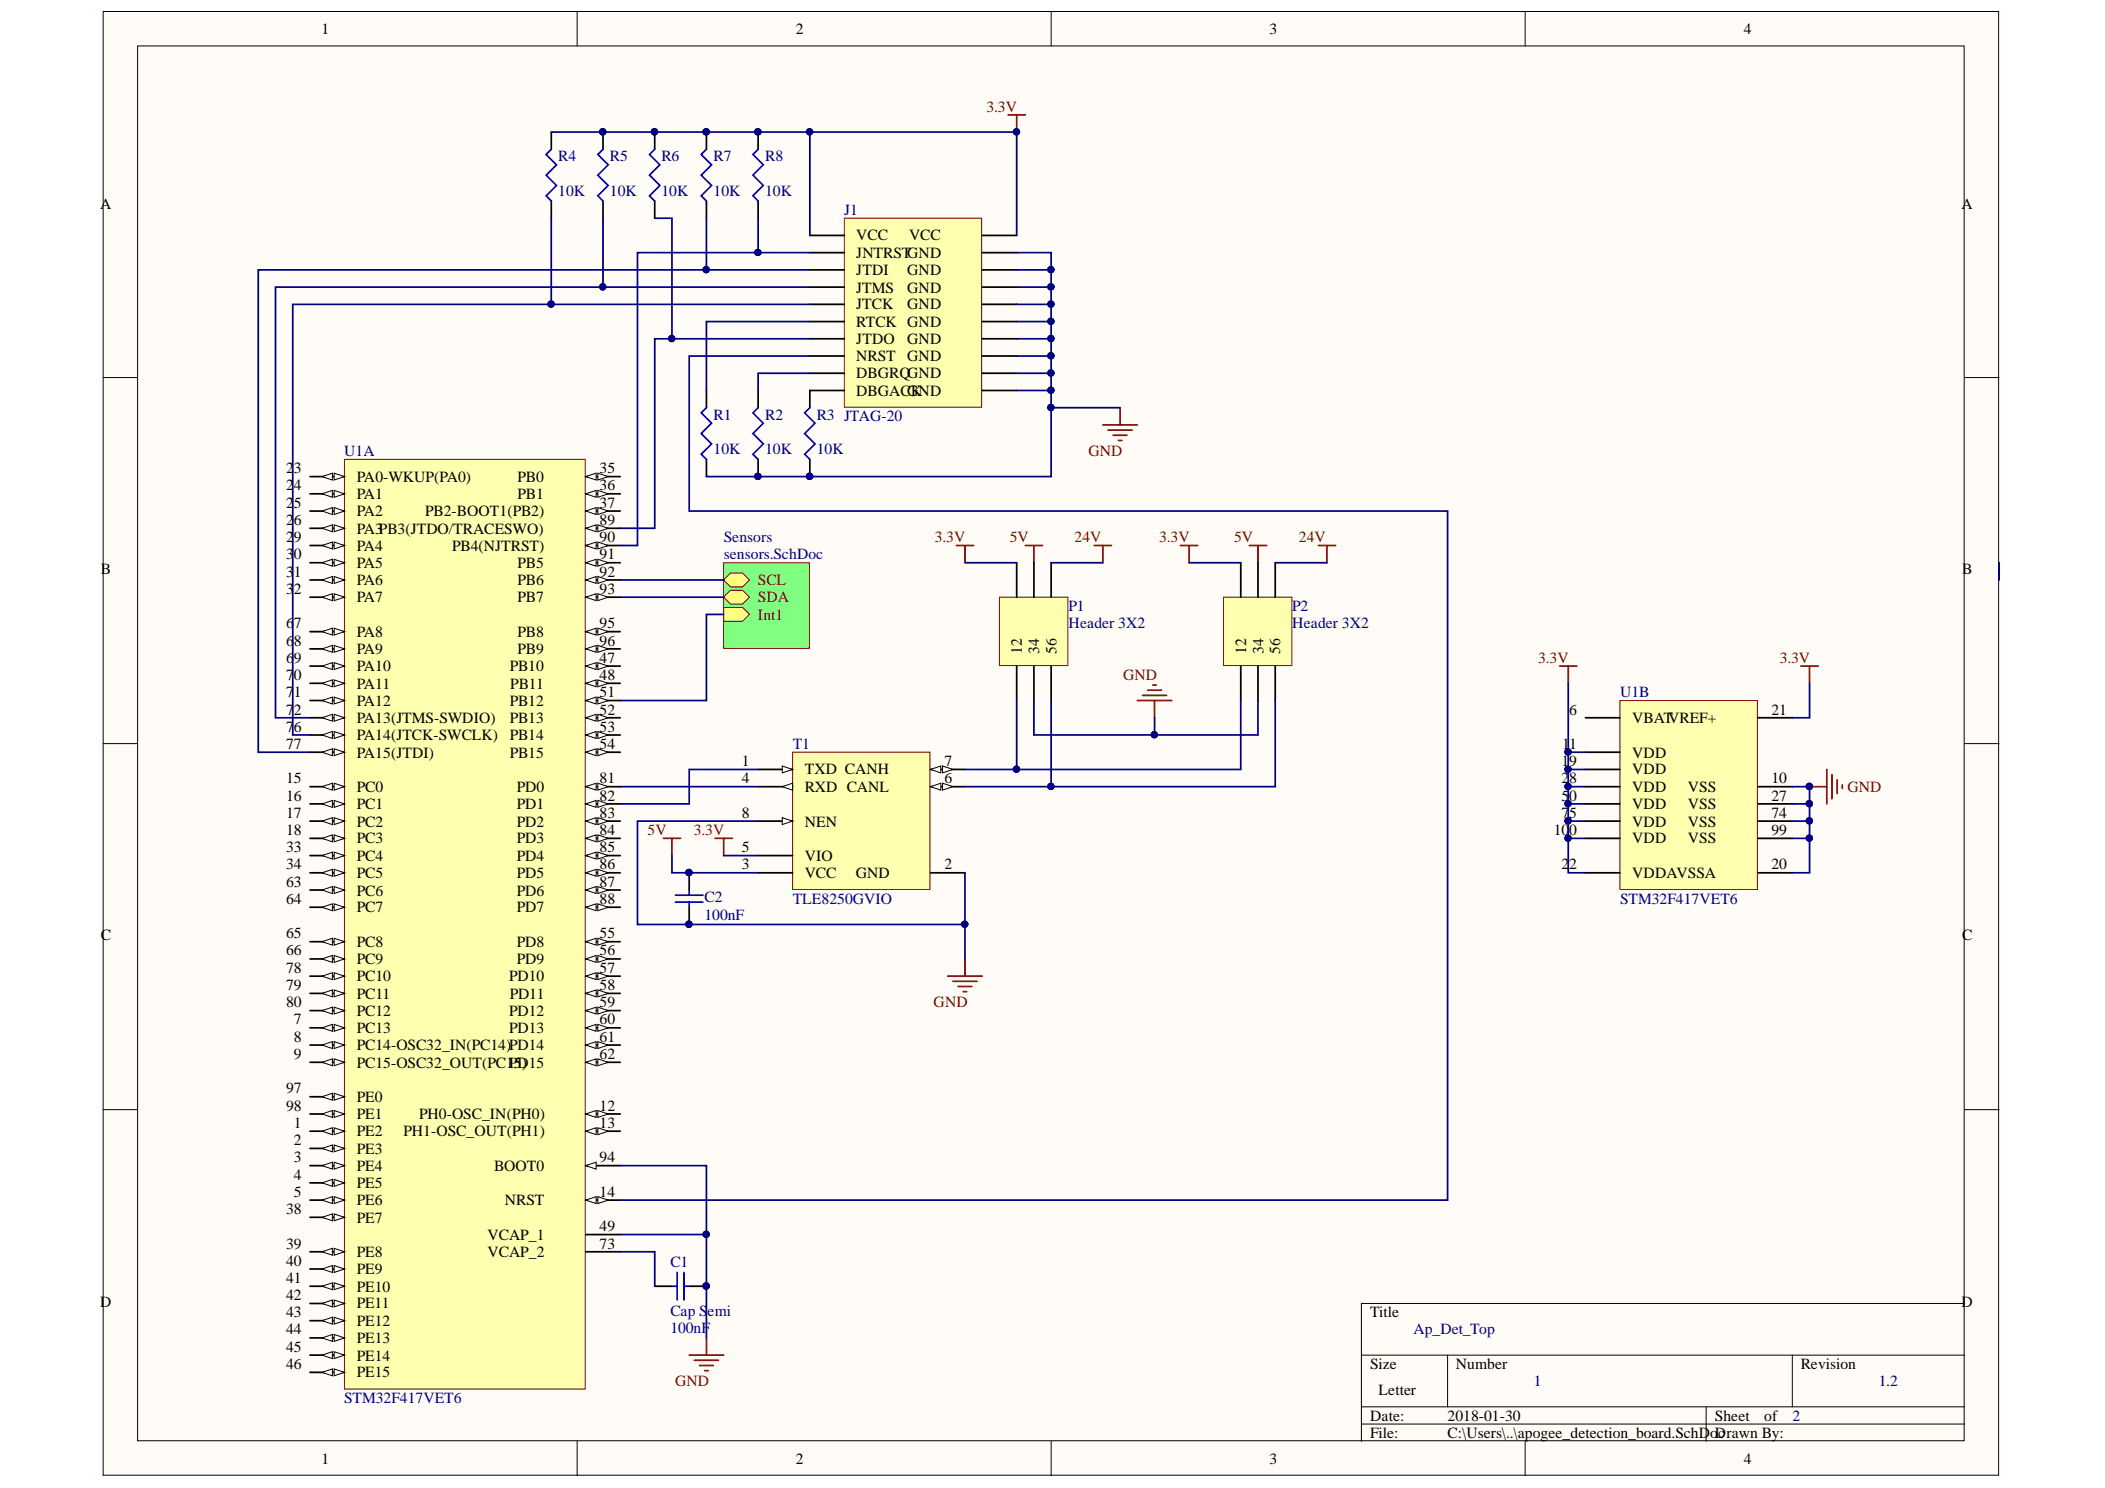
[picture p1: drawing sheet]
<svg xmlns="http://www.w3.org/2000/svg" width="297mm" height="210mm" viewBox="0 0 297 210" stroke-linecap="round" stroke-linejoin="round" font-family="sans-serif">
<defs><g id="words">
<g font-size="2.2">
<text x="45.4" y="4.8">1</text>
<text x="112.3" y="4.8">2</text>
<text x="179.1" y="4.8">3</text>
<text x="246.1" y="4.8">4</text>
<text x="14.1" y="29.4">A</text>
<text x="276.8" y="29.4">A</text>
<text x="120.8" y="33.9">VCC</text>
<text x="128.3" y="33.9">VCC</text>
<text x="120.8" y="36.4">JNTRSTGND</text>
<text x="120.8" y="38.8">JTDI</text>
<text x="120.8" y="41.3">JTMS</text>
<text x="128" y="38.8">GND</text>
<text x="128" y="41.3">GND</text>
<text x="120.8" y="43.6">JTCK</text>
<text x="120.8" y="46.1">RTCK GND</text>
<text x="128" y="43.6">GND</text>
<text x="120.8" y="48.5">JTDO</text>
<text x="120.8" y="51">NRST</text>
<text x="120.8" y="53.4">DBGRQGND</text>
<text x="128" y="48.5">GND</text>
<text x="128" y="51">GND</text>
<text x="120.8" y="55.8">DBGACGND</text>
<text x="128.5" y="55.8">K</text>
<text x="40.4" y="66.7">23</text>
<text x="40.4" y="69.2">24</text>
<text x="40.4" y="71.6">25</text>
<text x="50.3" y="68">PA0-WKUP(PA0)</text>
<text x="50.3" y="70.4">PA1</text>
<text x="73" y="68">PB0</text>
<text x="73" y="70.4">PB1</text>
<text x="84.6" y="66.7">35</text>
<text x="84.6" y="69.2">36</text>
<text x="84.6" y="71.6">37</text>
<text x="40.4" y="74.1">26</text>
<text x="40.4" y="76.4">29</text>
<text x="50.3" y="72.8">PA2</text>
<text x="50.3" y="75.3">PA3PB3(JTDO/TRACESWO)</text>
<text x="50.3" y="77.7">PA4</text>
<text x="60" y="72.8">PB2-BOOT1(PB2)</text>
<text x="63.8" y="77.7">PB4(NJTRST)</text>
<text x="84.6" y="74.1">89</text>
<text x="84.6" y="76.4">90</text>
<text x="14.2" y="81">B</text>
<text x="40.4" y="78.9">30</text>
<text x="40.4" y="81.3">31</text>
<text x="40.4" y="83.8">32</text>
<text x="50.3" y="80.2">PA5</text>
<text x="50.3" y="82.5">PA6</text>
<text x="73" y="80.2">PB5</text>
<text x="73" y="82.5">PB6</text>
<text x="84.6" y="78.9">91</text>
<text x="84.6" y="81.3">92</text>
<text x="84.6" y="83.8">93</text>
<text x="276.9" y="81">B</text>
<text x="40.4" y="88.6">67</text>
<text x="50.3" y="85">PA7</text>
<text x="50.3" y="89.8">PA8</text>
<text x="73" y="85">PB7</text>
<text x="73" y="89.8">PB8</text>
<text x="84.6" y="88.6">95</text>
<text x="40.4" y="91.1">68</text>
<text x="40.4" y="93.5">69</text>
<text x="40.4" y="95.9">70</text>
<text x="50.3" y="92.3">PA9</text>
<text x="50.3" y="94.7">PA10</text>
<text x="71.9" y="94.7">PB10</text>
<text x="73" y="92.3">PB9</text>
<text x="84.6" y="93.5">47</text>
<text x="84.6" y="95.9">48</text>
<text x="84.6" y="91.1">96</text>
<text x="144.2" y="92.3" transform="rotate(-90 144.2 92.3)">12</text>
<text x="146.6" y="92.3" transform="rotate(-90 146.6 92.3)">34</text>
<text x="149.1" y="92.3" transform="rotate(-90 149.1 92.3)">56</text>
<text x="175.8" y="92.3" transform="rotate(-90 175.8 92.3)">12</text>
<text x="178.3" y="92.3" transform="rotate(-90 178.3 92.3)">34</text>
<text x="180.7" y="92.3" transform="rotate(-90 180.7 92.3)">56</text>
<text x="40.4" y="98.3">71</text>
<text x="40.4" y="100.8">72</text>
<text x="50.3" y="97.2">PA11</text>
<text x="50.3" y="99.5">PA12</text>
<text x="50.3" y="102">PA13(JTMS-SWDIO)</text>
<text x="71.9" y="99.5">PB12</text>
<text x="71.9" y="102">PB13</text>
<text x="72" y="97.2">PB11</text>
<text x="84.6" y="98.3">51</text>
<text x="84.6" y="100.8">52</text>
<text x="221.4" y="100.8">6</text>
<text x="230.3" y="102">VBATVREF+</text>
<text x="250" y="100.8">21</text>
<text x="40.4" y="103.2">76</text>
<text x="40.4" y="105.6">77</text>
<text x="50.3" y="104.4">PA14(JTCK-SWCLK)</text>
<text x="50.3" y="106.9">PA15(JTDI)</text>
<text x="71.9" y="104.4">PB14</text>
<text x="71.9" y="106.9">PB15</text>
<text x="84.6" y="103.2">53</text>
<text x="84.6" y="105.6">54</text>
<text x="220.4" y="105.6">1</text>
<text x="221.4" y="105.6">1</text>
<text x="230.3" y="106.9">VDD</text>
<text x="40.4" y="110.5">15</text>
<text x="40.4" y="113">16</text>
<text x="50.3" y="111.7">PC0</text>
<text x="72.9" y="111.7">PD0</text>
<text x="84.6" y="110.5">81</text>
<text x="84.6" y="113">82</text>
<text x="104.7" y="108.1">1</text>
<text x="104.7" y="110.5">4</text>
<text x="113.6" y="109.2">TXD CANH</text>
<text x="113.6" y="111.7">RXD CANL</text>
<text x="133.3" y="110.5">6</text>
<text x="133.3" y="108.1">7</text>
<text x="220.3" y="108.1">19</text>
<text x="220.3" y="110.5">28</text>
<text x="220.3" y="113">50</text>
<text x="230.3" y="109.2">VDD</text>
<text x="230.3" y="111.7">VDD</text>
<text x="238.2" y="111.7">VSS</text>
<text x="250" y="110.5">10</text>
<text x="250" y="113">27</text>
<text x="40.4" y="115.3">17</text>
<text x="40.4" y="117.8">18</text>
<text x="50.3" y="114.2">PC1</text>
<text x="50.3" y="116.6">PC2</text>
<text x="50.3" y="119">PC3</text>
<text x="72.9" y="114.2">PD1</text>
<text x="72.9" y="116.6">PD2</text>
<text x="72.9" y="119">PD3</text>
<text x="84.6" y="115.3">83</text>
<text x="84.6" y="117.8">84</text>
<text x="104.7" y="115.3">8</text>
<text x="113.6" y="116.6">NEN</text>
<text x="219.2" y="117.8">100</text>
<text x="220.3" y="115.3">75</text>
<text x="230.3" y="114.2">VDD</text>
<text x="230.3" y="116.6">VDD</text>
<text x="230.3" y="119">VDD</text>
<text x="238.2" y="114.2">VSS</text>
<text x="238.2" y="116.6">VSS</text>
<text x="238.2" y="119">VSS</text>
<text x="250" y="115.3">74</text>
<text x="250" y="117.8">99</text>
<text x="40.4" y="120.2">33</text>
<text x="40.4" y="122.6">34</text>
<text x="40.4" y="125.1">63</text>
<text x="50.3" y="121.4">PC4</text>
<text x="50.3" y="123.9">PC5</text>
<text x="72.9" y="121.4">PD4</text>
<text x="72.9" y="123.9">PD5</text>
<text x="84.6" y="120.2">85</text>
<text x="84.6" y="122.6">86</text>
<text x="84.6" y="125.1">87</text>
<text x="104.7" y="122.6">3</text>
<text x="104.7" y="120.2">5</text>
<text x="113.6" y="123.9">VCC</text>
<text x="113.6" y="121.4">VIO</text>
<text x="120.7" y="123.9">GND</text>
<text x="133.3" y="122.6">2</text>
<text x="220.3" y="122.6">22</text>
<text x="230.3" y="123.9">VDDAVSSA</text>
<text x="250" y="122.6">20</text>
<text x="40.4" y="127.5">64</text>
<text x="50.3" y="126.3">PC6</text>
<text x="50.3" y="128.7">PC7</text>
<text x="72.9" y="126.3">PD6</text>
<text x="72.9" y="128.7">PD7</text>
<text x="84.6" y="127.5">88</text>
<text x="14.2" y="132.7">C</text>
<text x="40.4" y="132.3">65</text>
<text x="40.4" y="134.8">66</text>
<text x="40.4" y="137.2">78</text>
<text x="50.3" y="133.6">PC8</text>
<text x="50.3" y="136">PC9</text>
<text x="72.9" y="133.6">PD8</text>
<text x="72.9" y="136">PD9</text>
<text x="84.6" y="132.3">55</text>
<text x="84.6" y="134.8">56</text>
<text x="84.6" y="137.2">57</text>
<text x="276.9" y="132.7">C</text>
<text x="40.4" y="139.7">79</text>
<text x="40.4" y="142.1">80</text>
<text x="50.3" y="138.4">PC10</text>
<text x="50.3" y="140.9">PC11</text>
<text x="50.3" y="143.3">PC12</text>
<text x="71.8" y="138.4">PD10</text>
<text x="71.8" y="143.3">PD12</text>
<text x="71.9" y="140.9">PD11</text>
<text x="84.6" y="139.7">58</text>
<text x="84.6" y="142.1">59</text>
<text x="41.5" y="144.5">7</text>
<text x="41.5" y="147">8</text>
<text x="41.5" y="149.4">9</text>
<text x="50.3" y="145.8">PC13</text>
<text x="50.3" y="148.1">PC14-OSC32_IN(PC14)PD14</text>
<text x="71.8" y="145.8">PD13</text>
<text x="84.6" y="144.5">60</text>
<text x="84.6" y="147">61</text>
<text x="84.6" y="149.4">62</text>
<text x="40.4" y="154.2">97</text>
<text x="50.3" y="150.6">PC15-OSC32_OUT(PC15)</text>
<text x="50.3" y="155.4">PE0</text>
<text x="71.8" y="150.6">PD15</text>
<text x="40.4" y="156.7">98</text>
<text x="41.5" y="159.1">1</text>
<text x="41.5" y="161.5">2</text>
<text x="50.3" y="160.3">PE2</text>
<text x="50.3" y="157.9">PE1</text>
<text x="56.9" y="160.3">PH1-OSC_OUT(PH1)</text>
<text x="59.1" y="157.9">PH0-OSC_IN(PH0)</text>
<text x="84.6" y="156.7">12</text>
<text x="84.6" y="159.1">13</text>
<text x="41.5" y="164">3</text>
<text x="41.5" y="166.4">4</text>
<text x="50.3" y="162.8">PE3</text>
<text x="50.3" y="165.1">PE4</text>
<text x="50.3" y="167.6">PE5</text>
<text x="69.7" y="165.1">BOOT0</text>
<text x="84.6" y="164">94</text>
<text x="40.4" y="171.2">38</text>
<text x="41.5" y="168.9">5</text>
<text x="50.3" y="170">PE6</text>
<text x="50.3" y="172.5">PE7</text>
<text x="71.2" y="170">NRST</text>
<text x="84.6" y="168.9">14</text>
<text x="84.6" y="173.7">49</text>
<text x="40.4" y="176.1">39</text>
<text x="40.4" y="178.6">40</text>
<text x="50.3" y="177.3">PE8</text>
<text x="50.3" y="179.8">PE9</text>
<text x="68.8" y="174.9">VCAP_1</text>
<text x="68.8" y="177.3">VCAP_2</text>
<text x="84.6" y="176.1">73</text>
<text x="14.1" y="184.3">D</text>
<text x="40.4" y="180.9">41</text>
<text x="40.4" y="183.4">42</text>
<text x="40.4" y="185.8">43</text>
<text x="50.3" y="182.2">PE10</text>
<text x="50.3" y="184.6">PE11</text>
<text x="193.3" y="185.8">Title</text>
<text x="276.8" y="184.3">D</text>
<text x="40.4" y="188.2">44</text>
<text x="40.4" y="190.7">45</text>
<text x="50.3" y="187">PE12</text>
<text x="50.3" y="189.5">PE13</text>
<text x="50.3" y="191.9">PE14</text>
<text x="40.4" y="193.1">46</text>
<text x="50.3" y="194.3">PE15</text>
<text x="193.3" y="193.1">Size</text>
<text x="194.5" y="196.8">Letter</text>
<text x="205.4" y="193.1">Number</text>
<text x="254.1" y="193.1">Revision</text>
<text x="193.3" y="200.4">Date:</text>
<text x="193.3" y="202.8">File:</text>
<text x="204.3" y="200.4">2018-01-30</text>
<text x="204.3" y="202.8">C:\Users\..\apogee_detection_board.SchDoc</text>
<text x="242" y="200.4">Sheet</text>
<text x="242" y="202.8">Drawn By:</text>
<text x="248.9" y="200.4">of</text>
<text x="45.4" y="206.5">1</text>
<text x="112.3" y="206.5">2</text>
<text x="179.1" y="206.5">3</text>
<text x="246.1" y="206.5">4</text>
</g>
<g font-size="2.2" fill="#800000">
<text x="139.2" y="15.7">3.3V</text>
<text x="153.6" y="64.4">GND</text>
<text x="131.9" y="76.4">3.3V</text>
<text x="142.5" y="76.4">5V</text>
<text x="151.6" y="76.4">24V</text>
<text x="163.6" y="76.4">3.3V</text>
<text x="174.1" y="76.4">5V</text>
<text x="183.3" y="76.4">24V</text>
<text x="107" y="82.5">SCL</text>
<text x="107" y="85">SDA</text>
<text x="107" y="87.4">Int1</text>
<text x="158.5" y="95.9">GND</text>
<text x="217" y="93.5">3.3V</text>
<text x="251.1" y="93.5">3.3V</text>
<text x="260.7" y="111.7">GND</text>
<text x="91.4" y="117.8">5V</text>
<text x="97.9" y="117.8">3.3V</text>
<text x="131.7" y="142.1">GND</text>
<text x="95.3" y="195.6">GND</text>
</g>
<g font-size="2.2" fill="#000080">
<text x="78.8" y="22.8">R4</text>
<text x="86.1" y="22.8">R5</text>
<text x="93.3" y="22.8">R6</text>
<text x="100.7" y="22.8">R7</text>
<text x="108" y="22.8">R8</text>
<text x="78.8" y="27.7">10K</text>
<text x="86.1" y="27.7">10K</text>
<text x="93.3" y="27.7">10K</text>
<text x="100.7" y="27.7">10K</text>
<text x="108" y="27.7">10K</text>
<text x="119.1" y="30.3">J1</text>
<text x="100.7" y="59.2">R1</text>
<text x="108" y="59.2">R2</text>
<text x="115.2" y="59.2">R3 JTAG-20</text>
<text x="48.6" y="64.4">U1A</text>
<text x="100.7" y="64.1">10K</text>
<text x="108" y="64.1">10K</text>
<text x="115.2" y="64.1">10K</text>
<text x="102.1" y="76.4">Sensors</text>
<text x="102.1" y="78.9">sensors.SchDoc</text>
<text x="150.8" y="86.2">P1</text>
<text x="150.8" y="88.6">Header 3X2</text>
<text x="182.3" y="86.2">P2</text>
<text x="182.3" y="88.6">Header 3X2</text>
<text x="228.6" y="98.3">U1B</text>
<text x="111.9" y="105.6">T1</text>
<text x="99.4" y="129.7">100nF</text>
<text x="99.4" y="127.3">C2</text>
<text x="111.9" y="127.5">TLE8250GVIO</text>
<text x="228.6" y="127.5">STM32F417VET6</text>
<text x="94.6" y="178.7">C1</text>
<text x="94.6" y="185.6">Cap S</text>
<text x="99.8" y="185.6">emi</text>
<text x="94.6" y="188">100nF</text>
<text x="199.4" y="188.2">Ap_Det_Top</text>
<text x="48.6" y="197.9">STM32F417VET6</text>
<text x="216.4" y="195.6">1</text>
<text x="265.1" y="195.6">1.2</text>
<text x="252.9" y="200.4">2</text>
</g>
</g></defs>
<g fill="#fffcf8" stroke="#000" stroke-width=".14">
<path d="M14.6 1.6h267.4v206.5h-267.4z"/>
<path d="M19.4 6.5h257.8v196.7h-257.8z"/>
</g>
<g fill="none" stroke="#000" stroke-width=".14">
<path d="M81.4 1.6v4.9M148.3 1.6v4.9M215.2 1.6v4.9M14.6 53.3h4.8M277.2 53.3h4.9M14.6 104.9h4.8M277.2 104.9h4.9M14.6 156.5h4.8M277.2 156.5h4.9M192.1 191.2h85.1M192.1 198.5h85.1M204.3 191.2v7.3"/>
<path d="M240.8 198.5v4.8M252.9 191.2v7.3M277.2 183.9h-85.1v19.4M81.4 203.3v4.9M148.3 203.3v4.9M192.1 200.9h85.1M215.2 203.3v4.9"/>
</g>
<g fill="none" stroke="#800000" stroke-width=".24">
<path d="M142.2 16.2h2.5M143.5 16.2v2.4M155.6 59.9h4.9M158.1 57.5v2.4M156.4 60.7h3.4M157.1 61.4h1.9M157.8 62.1h.5M220.1 94h2.4M221.3 94v2.4M254.1 94h2.5M255.3 94v2.4M255.3 111h2.5"/>
<path d="M257.8 108.5v4.9M258.5 109.3v3.4M259.2 110v1.9M260 110.7v.5"/>
</g>
<g fill="#000080" stroke="#000080" stroke-width=".14">
<circle cx="143.4" cy="18.6" r=".45"/>
<circle cx="114.2" cy="67.2" r=".45"/>
<circle cx="106.9" cy="67.2" r=".45"/>
<circle cx="255.3" cy="110.9" r=".45"/>
</g>
<path d="M99.7 55.1v2.4M107 55.1v2.4M114.3 55.1v2.4M99.7 64.8v2.4M107 64.8v2.4M114.3 64.8v2.4" fill="none" stroke="#000" stroke-width=".24"/>
<path d="M99.7 57.5l-.7 .7 1.4 1.5-1.4 1.5 1.4 1.4-1.4 1.5 .7 .7M107 57.5l-.7 .7 1.4 1.5-1.4 1.5 1.4 1.4-1.4 1.5 .7 .7M114.3 57.5l-.8 .7 1.5 1.5-1.5 1.5 1.5 1.4-1.5 1.5 .8 .7" fill="none" stroke="#00f" stroke-width=".24"/>
<path d="M48.6 64.8h34v131.1h-34z" fill="#ffffb0" stroke="#800000" stroke-width=".14"/>
<path d="M43.7 67.2h4.9" fill="none" stroke="#000" stroke-width=".24"/>
<path d="M47.1 66.7l1.5 .5-1.5 .5z" fill="#fffcf8"/>
<path d="M47.1 66.7l1.5 .5-1.5 .5z" fill="none" stroke="#000" stroke-width=".14"/>
<path d="M45.4 67.2l1.5-.5v1z" fill="#fffcf8"/>
<path d="M45.4 67.2l1.5-.5v1z" fill="none" stroke="#000" stroke-width=".14"/>
<path d="M43.7 69.7h4.9" fill="none" stroke="#000" stroke-width=".24"/>
<path d="M47.1 69.2l1.5 .5-1.5 .4z" fill="#fffcf8"/>
<path d="M47.1 69.2l1.5 .5-1.5 .4z" fill="none" stroke="#000" stroke-width=".14"/>
<path d="M45.4 69.7l1.5-.5v.9z" fill="#fffcf8"/>
<path d="M45.4 69.7l1.5-.5v.9z" fill="none" stroke="#000" stroke-width=".14"/>
<path d="M43.7 72.1h4.9" fill="none" stroke="#000" stroke-width=".24"/>
<path d="M47.1 71.6l1.5 .5-1.5 .5z" fill="#fffcf8"/>
<path d="M47.1 71.6l1.5 .5-1.5 .5z" fill="none" stroke="#000" stroke-width=".14"/>
<path d="M45.4 72.1l1.5-.5v1z" fill="#fffcf8"/>
<path d="M45.4 72.1l1.5-.5v1z" fill="none" stroke="#000" stroke-width=".14"/>
<path d="M43.7 74.5h4.9" fill="none" stroke="#000" stroke-width=".24"/>
<path d="M47.1 74l1.5 .5-1.5 .5z" fill="#fffcf8"/>
<path d="M47.1 74l1.5 .5-1.5 .5z" fill="none" stroke="#000" stroke-width=".14"/>
<path d="M45.4 74.5l1.5-.5v1z" fill="#fffcf8"/>
<path d="M45.4 74.5l1.5-.5v1z" fill="none" stroke="#000" stroke-width=".14"/>
<path d="M43.7 77h4.9" fill="none" stroke="#000" stroke-width=".24"/>
<path d="M47.1 76.5l1.5 .5-1.5 .4z" fill="#fffcf8"/>
<path d="M47.1 76.5l1.5 .5-1.5 .4z" fill="none" stroke="#000" stroke-width=".14"/>
<path d="M45.4 77l1.5-.5v.9z" fill="#fffcf8"/>
<path d="M45.4 77l1.5-.5v.9z" fill="none" stroke="#000" stroke-width=".14"/>
<path d="M43.7 79.4h4.9" fill="none" stroke="#000" stroke-width=".24"/>
<path d="M47.1 78.9l1.5 .5-1.5 .5z" fill="#fffcf8"/>
<path d="M47.1 78.9l1.5 .5-1.5 .5z" fill="none" stroke="#000" stroke-width=".14"/>
<path d="M45.4 79.4l1.5-.5v1z" fill="#fffcf8"/>
<path d="M45.4 79.4l1.5-.5v1z" fill="none" stroke="#000" stroke-width=".14"/>
<path d="M43.7 81.8h4.9" fill="none" stroke="#000" stroke-width=".24"/>
<path d="M47.1 81.3l1.5 .5-1.5 .5z" fill="#fffcf8"/>
<path d="M47.1 81.3l1.5 .5-1.5 .5z" fill="none" stroke="#000" stroke-width=".14"/>
<path d="M45.4 81.8l1.5-.5v1z" fill="#fffcf8"/>
<path d="M45.4 81.8l1.5-.5v1z" fill="none" stroke="#000" stroke-width=".14"/>
<path d="M43.7 84.2h4.9" fill="none" stroke="#000" stroke-width=".24"/>
<path d="M47.1 83.8l1.5 .4-1.5 .5z" fill="#fffcf8"/>
<path d="M47.1 83.8l1.5 .4-1.5 .5z" fill="none" stroke="#000" stroke-width=".14"/>
<path d="M45.4 84.2l1.5-.4v.9z" fill="#fffcf8"/>
<path d="M45.4 84.2l1.5-.4v.9z" fill="none" stroke="#000" stroke-width=".14"/>
<path d="M82.7 67.2h4.8" fill="none" stroke="#000" stroke-width=".24"/>
<path d="M82.7 67.2l1.4-.5v1z" fill="#fffcf8"/>
<path d="M82.7 67.2l1.4-.5v1z" fill="none" stroke="#000" stroke-width=".14"/>
<path d="M84.4 66.7l1.4 .5-1.4 .5z" fill="#fffcf8"/>
<path d="M84.4 66.7l1.4 .5-1.4 .5z" fill="none" stroke="#000" stroke-width=".14"/>
<path d="M82.7 69.7h4.8" fill="none" stroke="#000" stroke-width=".24"/>
<path d="M82.7 69.7l1.4-.5v.9z" fill="#fffcf8"/>
<path d="M82.7 69.7l1.4-.5v.9z" fill="none" stroke="#000" stroke-width=".14"/>
<path d="M84.4 69.2l1.4 .5-1.4 .4z" fill="#fffcf8"/>
<path d="M84.4 69.2l1.4 .5-1.4 .4z" fill="none" stroke="#000" stroke-width=".14"/>
<path d="M82.7 94h4.8" fill="none" stroke="#000" stroke-width=".24"/>
<path d="M82.7 94l1.4-.5v.9z" fill="#fffcf8"/>
<path d="M82.7 94l1.4-.5v.9z" fill="none" stroke="#000" stroke-width=".14"/>
<path d="M84.4 93.5l1.4 .5-1.4 .4z" fill="#fffcf8"/>
<path d="M84.4 93.5l1.4 .5-1.4 .4z" fill="none" stroke="#000" stroke-width=".14"/>
<path d="M82.7 96.4h4.8" fill="none" stroke="#000" stroke-width=".24"/>
<path d="M82.7 96.4l1.4-.5v1z" fill="#fffcf8"/>
<path d="M82.7 96.4l1.4-.5v1z" fill="none" stroke="#000" stroke-width=".14"/>
<path d="M84.4 95.9l1.4 .5-1.4 .5z" fill="#fffcf8"/>
<path d="M84.4 95.9l1.4 .5-1.4 .5z" fill="none" stroke="#000" stroke-width=".14"/>
<path d="M82.7 98.8h4.8" fill="none" stroke="#000" stroke-width=".24"/>
<path d="M82.7 98.8l1.4-.5v1z" fill="#fffcf8"/>
<path d="M82.7 98.8l1.4-.5v1z" fill="none" stroke="#000" stroke-width=".14"/>
<path d="M84.4 98.3l1.4 .5-1.4 .5z" fill="#fffcf8"/>
<path d="M84.4 98.3l1.4 .5-1.4 .5z" fill="none" stroke="#000" stroke-width=".14"/>
<path d="M82.7 101.3h4.8" fill="none" stroke="#000" stroke-width=".24"/>
<path d="M82.7 101.3l1.4-.5v.9z" fill="#fffcf8"/>
<path d="M82.7 101.3l1.4-.5v.9z" fill="none" stroke="#000" stroke-width=".14"/>
<path d="M84.4 100.8l1.4 .5-1.4 .4z" fill="#fffcf8"/>
<path d="M84.4 100.8l1.4 .5-1.4 .4z" fill="none" stroke="#000" stroke-width=".14"/>
<path d="M82.7 103.7h4.8" fill="none" stroke="#000" stroke-width=".24"/>
<path d="M82.7 103.7l1.4-.5v1z" fill="#fffcf8"/>
<path d="M82.7 103.7l1.4-.5v1z" fill="none" stroke="#000" stroke-width=".14"/>
<path d="M84.4 103.2l1.4 .5-1.4 .5z" fill="#fffcf8"/>
<path d="M84.4 103.2l1.4 .5-1.4 .5z" fill="none" stroke="#000" stroke-width=".14"/>
<path d="M82.7 106.1h4.8" fill="none" stroke="#000" stroke-width=".24"/>
<path d="M82.7 106.1l1.4-.5v1z" fill="#fffcf8"/>
<path d="M82.7 106.1l1.4-.5v1z" fill="none" stroke="#000" stroke-width=".14"/>
<path d="M84.4 105.6l1.4 .5-1.4 .5z" fill="#fffcf8"/>
<path d="M84.4 105.6l1.4 .5-1.4 .5z" fill="none" stroke="#000" stroke-width=".14"/>
<path d="M43.7 89.1h4.9" fill="none" stroke="#000" stroke-width=".24"/>
<path d="M47.1 88.6l1.5 .5-1.5 .5z" fill="#fffcf8"/>
<path d="M47.1 88.6l1.5 .5-1.5 .5z" fill="none" stroke="#000" stroke-width=".14"/>
<path d="M45.4 89.1l1.5-.5v1z" fill="#fffcf8"/>
<path d="M45.4 89.1l1.5-.5v1z" fill="none" stroke="#000" stroke-width=".14"/>
<path d="M43.7 91.5h4.9" fill="none" stroke="#000" stroke-width=".24"/>
<path d="M47.1 91l1.5 .5-1.5 .5z" fill="#fffcf8"/>
<path d="M47.1 91l1.5 .5-1.5 .5z" fill="none" stroke="#000" stroke-width=".14"/>
<path d="M45.4 91.5l1.5-.5v1z" fill="#fffcf8"/>
<path d="M45.4 91.5l1.5-.5v1z" fill="none" stroke="#000" stroke-width=".14"/>
<path d="M43.7 94h4.9" fill="none" stroke="#000" stroke-width=".24"/>
<path d="M47.1 93.5l1.5 .5-1.5 .4z" fill="#fffcf8"/>
<path d="M47.1 93.5l1.5 .5-1.5 .4z" fill="none" stroke="#000" stroke-width=".14"/>
<path d="M45.4 94l1.5-.5v.9z" fill="#fffcf8"/>
<path d="M45.4 94l1.5-.5v.9z" fill="none" stroke="#000" stroke-width=".14"/>
<path d="M43.7 96.4h4.9" fill="none" stroke="#000" stroke-width=".24"/>
<path d="M47.1 95.9l1.5 .5-1.5 .5z" fill="#fffcf8"/>
<path d="M47.1 95.9l1.5 .5-1.5 .5z" fill="none" stroke="#000" stroke-width=".14"/>
<path d="M45.4 96.4l1.5-.5v1z" fill="#fffcf8"/>
<path d="M45.4 96.4l1.5-.5v1z" fill="none" stroke="#000" stroke-width=".14"/>
<path d="M43.7 98.8h4.9" fill="none" stroke="#000" stroke-width=".24"/>
<path d="M47.1 98.3l1.5 .5-1.5 .5z" fill="#fffcf8"/>
<path d="M47.1 98.3l1.5 .5-1.5 .5z" fill="none" stroke="#000" stroke-width=".14"/>
<path d="M45.4 98.8l1.5-.5v1z" fill="#fffcf8"/>
<path d="M45.4 98.8l1.5-.5v1z" fill="none" stroke="#000" stroke-width=".14"/>
<path d="M43.7 101.3h4.9" fill="none" stroke="#000" stroke-width=".24"/>
<path d="M47.1 100.8l1.5 .5-1.5 .4z" fill="#fffcf8"/>
<path d="M47.1 100.8l1.5 .5-1.5 .4z" fill="none" stroke="#000" stroke-width=".14"/>
<path d="M45.4 101.3l1.5-.5v.9z" fill="#fffcf8"/>
<path d="M45.4 101.3l1.5-.5v.9z" fill="none" stroke="#000" stroke-width=".14"/>
<path d="M82.7 74.5h4.8" fill="none" stroke="#000" stroke-width=".24"/>
<path d="M82.7 74.5l1.4-.5v1z" fill="#fffcf8"/>
<path d="M82.7 74.5l1.4-.5v1z" fill="none" stroke="#000" stroke-width=".14"/>
<path d="M84.4 74l1.4 .5-1.4 .5z" fill="#fffcf8"/>
<path d="M84.4 74l1.4 .5-1.4 .5z" fill="none" stroke="#000" stroke-width=".14"/>
<path d="M82.7 77h4.8" fill="none" stroke="#000" stroke-width=".24"/>
<path d="M82.7 77l1.4-.5v.9z" fill="#fffcf8"/>
<path d="M82.7 77l1.4-.5v.9z" fill="none" stroke="#000" stroke-width=".14"/>
<path d="M84.4 76.5l1.4 .5-1.4 .4z" fill="#fffcf8"/>
<path d="M84.4 76.5l1.4 .5-1.4 .4z" fill="none" stroke="#000" stroke-width=".14"/>
<path d="M82.7 79.4h4.8" fill="none" stroke="#000" stroke-width=".24"/>
<path d="M82.7 79.4l1.4-.5v1z" fill="#fffcf8"/>
<path d="M82.7 79.4l1.4-.5v1z" fill="none" stroke="#000" stroke-width=".14"/>
<path d="M84.4 78.9l1.4 .5-1.4 .5z" fill="#fffcf8"/>
<path d="M84.4 78.9l1.4 .5-1.4 .5z" fill="none" stroke="#000" stroke-width=".14"/>
<path d="M82.7 81.8h4.8" fill="none" stroke="#000" stroke-width=".24"/>
<path d="M82.7 81.8l1.4-.5v1z" fill="#fffcf8"/>
<path d="M82.7 81.8l1.4-.5v1z" fill="none" stroke="#000" stroke-width=".14"/>
<path d="M84.4 81.3l1.4 .5-1.4 .5z" fill="#fffcf8"/>
<path d="M84.4 81.3l1.4 .5-1.4 .5z" fill="none" stroke="#000" stroke-width=".14"/>
<path d="M82.7 84.2h4.8" fill="none" stroke="#000" stroke-width=".24"/>
<path d="M82.7 84.2l1.4-.4v.9z" fill="#fffcf8"/>
<path d="M82.7 84.2l1.4-.4v.9z" fill="none" stroke="#000" stroke-width=".14"/>
<path d="M84.4 83.8l1.4 .4-1.4 .5z" fill="#fffcf8"/>
<path d="M84.4 83.8l1.4 .4-1.4 .5z" fill="none" stroke="#000" stroke-width=".14"/>
<path d="M82.7 89.1h4.8" fill="none" stroke="#000" stroke-width=".24"/>
<path d="M82.7 89.1l1.4-.5v1z" fill="#fffcf8"/>
<path d="M82.7 89.1l1.4-.5v1z" fill="none" stroke="#000" stroke-width=".14"/>
<path d="M84.4 88.6l1.4 .5-1.4 .5z" fill="#fffcf8"/>
<path d="M84.4 88.6l1.4 .5-1.4 .5z" fill="none" stroke="#000" stroke-width=".14"/>
<path d="M82.7 91.5h4.8" fill="none" stroke="#000" stroke-width=".24"/>
<path d="M82.7 91.5l1.4-.5v1z" fill="#fffcf8"/>
<path d="M82.7 91.5l1.4-.5v1z" fill="none" stroke="#000" stroke-width=".14"/>
<path d="M84.4 91l1.4 .5-1.4 .5z" fill="#fffcf8"/>
<path d="M84.4 91l1.4 .5-1.4 .5z" fill="none" stroke="#000" stroke-width=".14"/>
<path d="M82.7 72.1h4.8" fill="none" stroke="#000" stroke-width=".24"/>
<path d="M82.7 72.1l1.4-.5v1z" fill="#fffcf8"/>
<path d="M82.7 72.1l1.4-.5v1z" fill="none" stroke="#000" stroke-width=".14"/>
<path d="M84.4 71.6l1.4 .5-1.4 .5z" fill="#fffcf8"/>
<path d="M84.4 71.6l1.4 .5-1.4 .5z" fill="none" stroke="#000" stroke-width=".14"/>
<path d="M43.7 103.7h4.9" fill="none" stroke="#000" stroke-width=".24"/>
<path d="M47.1 103.2l1.5 .5-1.5 .5z" fill="#fffcf8"/>
<path d="M47.1 103.2l1.5 .5-1.5 .5z" fill="none" stroke="#000" stroke-width=".14"/>
<path d="M45.4 103.7l1.5-.5v1z" fill="#fffcf8"/>
<path d="M45.4 103.7l1.5-.5v1z" fill="none" stroke="#000" stroke-width=".14"/>
<path d="M43.7 106.1h4.9" fill="none" stroke="#000" stroke-width=".24"/>
<path d="M47.1 105.6l1.5 .5-1.5 .5z" fill="#fffcf8"/>
<path d="M47.1 105.6l1.5 .5-1.5 .5z" fill="none" stroke="#000" stroke-width=".14"/>
<path d="M45.4 106.1l1.5-.5v1z" fill="#fffcf8"/>
<path d="M45.4 106.1l1.5-.5v1z" fill="none" stroke="#000" stroke-width=".14"/>
<path d="M43.7 145h4.9" fill="none" stroke="#000" stroke-width=".24"/>
<path d="M47.1 144.5l1.5 .5-1.5 .5z" fill="#fffcf8"/>
<path d="M47.1 144.5l1.5 .5-1.5 .5z" fill="none" stroke="#000" stroke-width=".14"/>
<path d="M45.4 145l1.5-.5v1z" fill="#fffcf8"/>
<path d="M45.4 145l1.5-.5v1z" fill="none" stroke="#000" stroke-width=".14"/>
<path d="M43.7 147.4h4.9" fill="none" stroke="#000" stroke-width=".24"/>
<path d="M47.1 146.9l1.5 .5-1.5 .5z" fill="#fffcf8"/>
<path d="M47.1 146.9l1.5 .5-1.5 .5z" fill="none" stroke="#000" stroke-width=".14"/>
<path d="M45.4 147.4l1.5-.5v1z" fill="#fffcf8"/>
<path d="M45.4 147.4l1.5-.5v1z" fill="none" stroke="#000" stroke-width=".14"/>
<path d="M43.7 149.9h4.9" fill="none" stroke="#000" stroke-width=".24"/>
<path d="M47.1 149.4l1.5 .5-1.5 .4z" fill="#fffcf8"/>
<path d="M47.1 149.4l1.5 .5-1.5 .4z" fill="none" stroke="#000" stroke-width=".14"/>
<path d="M45.4 149.9l1.5-.5v.9z" fill="#fffcf8"/>
<path d="M45.4 149.9l1.5-.5v.9z" fill="none" stroke="#000" stroke-width=".14"/>
<path d="M43.7 111h4.9" fill="none" stroke="#000" stroke-width=".24"/>
<path d="M47.1 110.5l1.5 .5-1.5 .5z" fill="#fffcf8"/>
<path d="M47.1 110.5l1.5 .5-1.5 .5z" fill="none" stroke="#000" stroke-width=".14"/>
<path d="M45.4 111l1.5-.5v1z" fill="#fffcf8"/>
<path d="M45.4 111l1.5-.5v1z" fill="none" stroke="#000" stroke-width=".14"/>
<path d="M43.7 113.4h4.9" fill="none" stroke="#000" stroke-width=".24"/>
<path d="M47.1 112.9l1.5 .5-1.5 .5z" fill="#fffcf8"/>
<path d="M47.1 112.9l1.5 .5-1.5 .5z" fill="none" stroke="#000" stroke-width=".14"/>
<path d="M45.4 113.4l1.5-.5v1z" fill="#fffcf8"/>
<path d="M45.4 113.4l1.5-.5v1z" fill="none" stroke="#000" stroke-width=".14"/>
<path d="M43.7 115.8h4.9" fill="none" stroke="#000" stroke-width=".24"/>
<path d="M47.1 115.3l1.5 .5-1.5 .5z" fill="#fffcf8"/>
<path d="M47.1 115.3l1.5 .5-1.5 .5z" fill="none" stroke="#000" stroke-width=".14"/>
<path d="M45.4 115.8l1.5-.5v1z" fill="#fffcf8"/>
<path d="M45.4 115.8l1.5-.5v1z" fill="none" stroke="#000" stroke-width=".14"/>
<path d="M43.7 118.3h4.9" fill="none" stroke="#000" stroke-width=".24"/>
<path d="M47.1 117.8l1.5 .5-1.5 .4z" fill="#fffcf8"/>
<path d="M47.1 117.8l1.5 .5-1.5 .4z" fill="none" stroke="#000" stroke-width=".14"/>
<path d="M45.4 118.3l1.5-.5v.9z" fill="#fffcf8"/>
<path d="M45.4 118.3l1.5-.5v.9z" fill="none" stroke="#000" stroke-width=".14"/>
<path d="M43.7 120.7h4.9" fill="none" stroke="#000" stroke-width=".24"/>
<path d="M47.1 120.2l1.5 .5-1.5 .5z" fill="#fffcf8"/>
<path d="M47.1 120.2l1.5 .5-1.5 .5z" fill="none" stroke="#000" stroke-width=".14"/>
<path d="M45.4 120.7l1.5-.5v1z" fill="#fffcf8"/>
<path d="M45.4 120.7l1.5-.5v1z" fill="none" stroke="#000" stroke-width=".14"/>
<path d="M43.7 123.1h4.9" fill="none" stroke="#000" stroke-width=".24"/>
<path d="M47.1 122.6l1.5 .5-1.5 .5z" fill="#fffcf8"/>
<path d="M47.1 122.6l1.5 .5-1.5 .5z" fill="none" stroke="#000" stroke-width=".14"/>
<path d="M45.4 123.1l1.5-.5v1z" fill="#fffcf8"/>
<path d="M45.4 123.1l1.5-.5v1z" fill="none" stroke="#000" stroke-width=".14"/>
<path d="M82.7 132.8h4.8" fill="none" stroke="#000" stroke-width=".24"/>
<path d="M82.7 132.8l1.4-.4v.9z" fill="#fffcf8"/>
<path d="M82.7 132.8l1.4-.4v.9z" fill="none" stroke="#000" stroke-width=".14"/>
<path d="M84.4 132.4l1.4 .4-1.4 .5z" fill="#fffcf8"/>
<path d="M84.4 132.4l1.4 .4-1.4 .5z" fill="none" stroke="#000" stroke-width=".14"/>
<path d="M82.7 135.3h4.8" fill="none" stroke="#000" stroke-width=".24"/>
<path d="M82.7 135.3l1.4-.5v1z" fill="#fffcf8"/>
<path d="M82.7 135.3l1.4-.5v1z" fill="none" stroke="#000" stroke-width=".14"/>
<path d="M84.4 134.8l1.4 .5-1.4 .5z" fill="#fffcf8"/>
<path d="M84.4 134.8l1.4 .5-1.4 .5z" fill="none" stroke="#000" stroke-width=".14"/>
<path d="M82.7 137.7h4.8" fill="none" stroke="#000" stroke-width=".24"/>
<path d="M82.7 137.7l1.4-.5v1z" fill="#fffcf8"/>
<path d="M82.7 137.7l1.4-.5v1z" fill="none" stroke="#000" stroke-width=".14"/>
<path d="M84.4 137.2l1.4 .5-1.4 .5z" fill="#fffcf8"/>
<path d="M84.4 137.2l1.4 .5-1.4 .5z" fill="none" stroke="#000" stroke-width=".14"/>
<path d="M82.7 140.1h4.8" fill="none" stroke="#000" stroke-width=".24"/>
<path d="M82.7 140.1l1.4-.5v1z" fill="#fffcf8"/>
<path d="M82.7 140.1l1.4-.5v1z" fill="none" stroke="#000" stroke-width=".14"/>
<path d="M84.4 139.6l1.4 .5-1.4 .5z" fill="#fffcf8"/>
<path d="M84.4 139.6l1.4 .5-1.4 .5z" fill="none" stroke="#000" stroke-width=".14"/>
<path d="M82.7 142.6h4.8" fill="none" stroke="#000" stroke-width=".24"/>
<path d="M82.7 142.6l1.4-.5v.9z" fill="#fffcf8"/>
<path d="M82.7 142.6l1.4-.5v.9z" fill="none" stroke="#000" stroke-width=".14"/>
<path d="M84.4 142.1l1.4 .5-1.4 .4z" fill="#fffcf8"/>
<path d="M84.4 142.1l1.4 .5-1.4 .4z" fill="none" stroke="#000" stroke-width=".14"/>
<path d="M82.7 145h4.8" fill="none" stroke="#000" stroke-width=".24"/>
<path d="M82.7 145l1.4-.5v1z" fill="#fffcf8"/>
<path d="M82.7 145l1.4-.5v1z" fill="none" stroke="#000" stroke-width=".14"/>
<path d="M84.4 144.5l1.4 .5-1.4 .5z" fill="#fffcf8"/>
<path d="M84.4 144.5l1.4 .5-1.4 .5z" fill="none" stroke="#000" stroke-width=".14"/>
<path d="M82.7 147.4h4.8" fill="none" stroke="#000" stroke-width=".24"/>
<path d="M82.7 147.4l1.4-.5v1z" fill="#fffcf8"/>
<path d="M82.7 147.4l1.4-.5v1z" fill="none" stroke="#000" stroke-width=".14"/>
<path d="M84.4 146.9l1.4 .5-1.4 .5z" fill="#fffcf8"/>
<path d="M84.4 146.9l1.4 .5-1.4 .5z" fill="none" stroke="#000" stroke-width=".14"/>
<path d="M82.7 149.9h4.8" fill="none" stroke="#000" stroke-width=".24"/>
<path d="M82.7 149.9l1.4-.5v.9z" fill="#fffcf8"/>
<path d="M82.7 149.9l1.4-.5v.9z" fill="none" stroke="#000" stroke-width=".14"/>
<path d="M84.4 149.4l1.4 .5-1.4 .4z" fill="#fffcf8"/>
<path d="M84.4 149.4l1.4 .5-1.4 .4z" fill="none" stroke="#000" stroke-width=".14"/>
<path d="M43.7 125.6h4.9" fill="none" stroke="#000" stroke-width=".24"/>
<path d="M47.1 125.1l1.5 .5-1.5 .4z" fill="#fffcf8"/>
<path d="M47.1 125.1l1.5 .5-1.5 .4z" fill="none" stroke="#000" stroke-width=".14"/>
<path d="M45.4 125.6l1.5-.5v.9z" fill="#fffcf8"/>
<path d="M45.4 125.6l1.5-.5v.9z" fill="none" stroke="#000" stroke-width=".14"/>
<path d="M43.7 128h4.9" fill="none" stroke="#000" stroke-width=".24"/>
<path d="M47.1 127.5l1.5 .5-1.5 .5z" fill="#fffcf8"/>
<path d="M47.1 127.5l1.5 .5-1.5 .5z" fill="none" stroke="#000" stroke-width=".14"/>
<path d="M45.4 128l1.5-.5v1z" fill="#fffcf8"/>
<path d="M45.4 128l1.5-.5v1z" fill="none" stroke="#000" stroke-width=".14"/>
<path d="M43.7 132.8h4.9" fill="none" stroke="#000" stroke-width=".24"/>
<path d="M47.1 132.4l1.5 .4-1.5 .5z" fill="#fffcf8"/>
<path d="M47.1 132.4l1.5 .4-1.5 .5z" fill="none" stroke="#000" stroke-width=".14"/>
<path d="M45.4 132.8l1.5-.4v.9z" fill="#fffcf8"/>
<path d="M45.4 132.8l1.5-.4v.9z" fill="none" stroke="#000" stroke-width=".14"/>
<path d="M43.7 135.3h4.9" fill="none" stroke="#000" stroke-width=".24"/>
<path d="M47.1 134.8l1.5 .5-1.5 .5z" fill="#fffcf8"/>
<path d="M47.1 134.8l1.5 .5-1.5 .5z" fill="none" stroke="#000" stroke-width=".14"/>
<path d="M45.4 135.3l1.5-.5v1z" fill="#fffcf8"/>
<path d="M45.4 135.3l1.5-.5v1z" fill="none" stroke="#000" stroke-width=".14"/>
<path d="M43.7 137.7h4.9" fill="none" stroke="#000" stroke-width=".24"/>
<path d="M47.1 137.2l1.5 .5-1.5 .5z" fill="#fffcf8"/>
<path d="M47.1 137.2l1.5 .5-1.5 .5z" fill="none" stroke="#000" stroke-width=".14"/>
<path d="M45.4 137.7l1.5-.5v1z" fill="#fffcf8"/>
<path d="M45.4 137.7l1.5-.5v1z" fill="none" stroke="#000" stroke-width=".14"/>
<path d="M43.7 140.1h4.9" fill="none" stroke="#000" stroke-width=".24"/>
<path d="M47.1 139.6l1.5 .5-1.5 .5z" fill="#fffcf8"/>
<path d="M47.1 139.6l1.5 .5-1.5 .5z" fill="none" stroke="#000" stroke-width=".14"/>
<path d="M45.4 140.1l1.5-.5v1z" fill="#fffcf8"/>
<path d="M45.4 140.1l1.5-.5v1z" fill="none" stroke="#000" stroke-width=".14"/>
<path d="M43.7 142.6h4.9" fill="none" stroke="#000" stroke-width=".24"/>
<path d="M47.1 142.1l1.5 .5-1.5 .4z" fill="#fffcf8"/>
<path d="M47.1 142.1l1.5 .5-1.5 .4z" fill="none" stroke="#000" stroke-width=".14"/>
<path d="M45.4 142.6l1.5-.5v.9z" fill="#fffcf8"/>
<path d="M45.4 142.6l1.5-.5v.9z" fill="none" stroke="#000" stroke-width=".14"/>
<path d="M82.7 111h4.8" fill="none" stroke="#000" stroke-width=".24"/>
<path d="M82.7 111l1.4-.5v1z" fill="#fffcf8"/>
<path d="M82.7 111l1.4-.5v1z" fill="none" stroke="#000" stroke-width=".14"/>
<path d="M84.4 110.5l1.4 .5-1.4 .5z" fill="#fffcf8"/>
<path d="M84.4 110.5l1.4 .5-1.4 .5z" fill="none" stroke="#000" stroke-width=".14"/>
<path d="M82.7 113.4h4.8" fill="none" stroke="#000" stroke-width=".24"/>
<path d="M82.7 113.4l1.4-.5v1z" fill="#fffcf8"/>
<path d="M82.7 113.4l1.4-.5v1z" fill="none" stroke="#000" stroke-width=".14"/>
<path d="M84.4 112.9l1.4 .5-1.4 .5z" fill="#fffcf8"/>
<path d="M84.4 112.9l1.4 .5-1.4 .5z" fill="none" stroke="#000" stroke-width=".14"/>
<path d="M82.7 115.8h4.8" fill="none" stroke="#000" stroke-width=".24"/>
<path d="M82.7 115.8l1.4-.5v1z" fill="#fffcf8"/>
<path d="M82.7 115.8l1.4-.5v1z" fill="none" stroke="#000" stroke-width=".14"/>
<path d="M84.4 115.3l1.4 .5-1.4 .5z" fill="#fffcf8"/>
<path d="M84.4 115.3l1.4 .5-1.4 .5z" fill="none" stroke="#000" stroke-width=".14"/>
<path d="M82.7 118.3h4.8" fill="none" stroke="#000" stroke-width=".24"/>
<path d="M82.7 118.3l1.4-.5v.9z" fill="#fffcf8"/>
<path d="M82.7 118.3l1.4-.5v.9z" fill="none" stroke="#000" stroke-width=".14"/>
<path d="M84.4 117.8l1.4 .5-1.4 .4z" fill="#fffcf8"/>
<path d="M84.4 117.8l1.4 .5-1.4 .4z" fill="none" stroke="#000" stroke-width=".14"/>
<path d="M82.7 120.7h4.8" fill="none" stroke="#000" stroke-width=".24"/>
<path d="M82.7 120.7l1.4-.5v1z" fill="#fffcf8"/>
<path d="M82.7 120.7l1.4-.5v1z" fill="none" stroke="#000" stroke-width=".14"/>
<path d="M84.4 120.2l1.4 .5-1.4 .5z" fill="#fffcf8"/>
<path d="M84.4 120.2l1.4 .5-1.4 .5z" fill="none" stroke="#000" stroke-width=".14"/>
<path d="M82.7 123.1h4.8" fill="none" stroke="#000" stroke-width=".24"/>
<path d="M82.7 123.1l1.4-.5v1z" fill="#fffcf8"/>
<path d="M82.7 123.1l1.4-.5v1z" fill="none" stroke="#000" stroke-width=".14"/>
<path d="M84.4 122.6l1.4 .5-1.4 .5z" fill="#fffcf8"/>
<path d="M84.4 122.6l1.4 .5-1.4 .5z" fill="none" stroke="#000" stroke-width=".14"/>
<path d="M82.7 125.6h4.8" fill="none" stroke="#000" stroke-width=".24"/>
<path d="M82.7 125.6l1.4-.5v.9z" fill="#fffcf8"/>
<path d="M82.7 125.6l1.4-.5v.9z" fill="none" stroke="#000" stroke-width=".14"/>
<path d="M84.4 125.1l1.4 .5-1.4 .4z" fill="#fffcf8"/>
<path d="M84.4 125.1l1.4 .5-1.4 .4z" fill="none" stroke="#000" stroke-width=".14"/>
<path d="M82.7 128h4.8" fill="none" stroke="#000" stroke-width=".24"/>
<path d="M82.7 128l1.4-.5v1z" fill="#fffcf8"/>
<path d="M82.7 128l1.4-.5v1z" fill="none" stroke="#000" stroke-width=".14"/>
<path d="M84.4 127.5l1.4 .5-1.4 .5z" fill="#fffcf8"/>
<path d="M84.4 127.5l1.4 .5-1.4 .5z" fill="none" stroke="#000" stroke-width=".14"/>
<path d="M43.7 159.6h4.9" fill="none" stroke="#000" stroke-width=".24"/>
<path d="M47.1 159.1l1.5 .5-1.5 .5z" fill="#fffcf8"/>
<path d="M47.1 159.1l1.5 .5-1.5 .5z" fill="none" stroke="#000" stroke-width=".14"/>
<path d="M45.4 159.6l1.5-.5v1z" fill="#fffcf8"/>
<path d="M45.4 159.6l1.5-.5v1z" fill="none" stroke="#000" stroke-width=".14"/>
<path d="M43.7 162h4.9" fill="none" stroke="#000" stroke-width=".24"/>
<path d="M47.1 161.5l1.5 .5-1.5 .5z" fill="#fffcf8"/>
<path d="M47.1 161.5l1.5 .5-1.5 .5z" fill="none" stroke="#000" stroke-width=".14"/>
<path d="M45.4 162l1.5-.5v1z" fill="#fffcf8"/>
<path d="M45.4 162l1.5-.5v1z" fill="none" stroke="#000" stroke-width=".14"/>
<path d="M43.7 164.4h4.9" fill="none" stroke="#000" stroke-width=".24"/>
<path d="M47.1 163.9l1.5 .5-1.5 .5z" fill="#fffcf8"/>
<path d="M47.1 163.9l1.5 .5-1.5 .5z" fill="none" stroke="#000" stroke-width=".14"/>
<path d="M45.4 164.4l1.5-.5v1z" fill="#fffcf8"/>
<path d="M45.4 164.4l1.5-.5v1z" fill="none" stroke="#000" stroke-width=".14"/>
<path d="M43.7 166.9h4.9" fill="none" stroke="#000" stroke-width=".24"/>
<path d="M47.1 166.4l1.5 .5-1.5 .4z" fill="#fffcf8"/>
<path d="M47.1 166.4l1.5 .5-1.5 .4z" fill="none" stroke="#000" stroke-width=".14"/>
<path d="M45.4 166.9l1.5-.5v.9z" fill="#fffcf8"/>
<path d="M45.4 166.9l1.5-.5v.9z" fill="none" stroke="#000" stroke-width=".14"/>
<path d="M43.7 169.3h4.9" fill="none" stroke="#000" stroke-width=".24"/>
<path d="M47.1 168.8l1.5 .5-1.5 .5z" fill="#fffcf8"/>
<path d="M47.1 168.8l1.5 .5-1.5 .5z" fill="none" stroke="#000" stroke-width=".14"/>
<path d="M45.4 169.3l1.5-.5v1z" fill="#fffcf8"/>
<path d="M45.4 169.3l1.5-.5v1z" fill="none" stroke="#000" stroke-width=".14"/>
<path d="M43.7 171.7h4.9" fill="none" stroke="#000" stroke-width=".24"/>
<path d="M47.1 171.2l1.5 .5-1.5 .5z" fill="#fffcf8"/>
<path d="M47.1 171.2l1.5 .5-1.5 .5z" fill="none" stroke="#000" stroke-width=".14"/>
<path d="M45.4 171.7l1.5-.5v1z" fill="#fffcf8"/>
<path d="M45.4 171.7l1.5-.5v1z" fill="none" stroke="#000" stroke-width=".14"/>
<path d="M43.7 176.6h4.9" fill="none" stroke="#000" stroke-width=".24"/>
<path d="M47.1 176.1l1.5 .5-1.5 .5z" fill="#fffcf8"/>
<path d="M47.1 176.1l1.5 .5-1.5 .5z" fill="none" stroke="#000" stroke-width=".14"/>
<path d="M45.4 176.6l1.5-.5v1z" fill="#fffcf8"/>
<path d="M45.4 176.6l1.5-.5v1z" fill="none" stroke="#000" stroke-width=".14"/>
<path d="M43.7 179h4.9" fill="none" stroke="#000" stroke-width=".24"/>
<path d="M47.1 178.5l1.5 .5-1.5 .5z" fill="#fffcf8"/>
<path d="M47.1 178.5l1.5 .5-1.5 .5z" fill="none" stroke="#000" stroke-width=".14"/>
<path d="M45.4 179l1.5-.5v1z" fill="#fffcf8"/>
<path d="M45.4 179l1.5-.5v1z" fill="none" stroke="#000" stroke-width=".14"/>
<path d="M43.7 181.4h4.9" fill="none" stroke="#000" stroke-width=".24"/>
<path d="M47.1 181l1.5 .4-1.5 .5z" fill="#fffcf8"/>
<path d="M47.1 181l1.5 .4-1.5 .5z" fill="none" stroke="#000" stroke-width=".14"/>
<path d="M45.4 181.4l1.5-.4v.9z" fill="#fffcf8"/>
<path d="M45.4 181.4l1.5-.4v.9z" fill="none" stroke="#000" stroke-width=".14"/>
<path d="M43.7 183.9h4.9" fill="none" stroke="#000" stroke-width=".24"/>
<path d="M47.1 183.4l1.5 .5-1.5 .5z" fill="#fffcf8"/>
<path d="M47.1 183.4l1.5 .5-1.5 .5z" fill="none" stroke="#000" stroke-width=".14"/>
<path d="M45.4 183.9l1.5-.5v1z" fill="#fffcf8"/>
<path d="M45.4 183.9l1.5-.5v1z" fill="none" stroke="#000" stroke-width=".14"/>
<path d="M43.7 186.3h4.9" fill="none" stroke="#000" stroke-width=".24"/>
<path d="M47.1 185.8l1.5 .5-1.5 .5z" fill="#fffcf8"/>
<path d="M47.1 185.8l1.5 .5-1.5 .5z" fill="none" stroke="#000" stroke-width=".14"/>
<path d="M45.4 186.3l1.5-.5v1z" fill="#fffcf8"/>
<path d="M45.4 186.3l1.5-.5v1z" fill="none" stroke="#000" stroke-width=".14"/>
<path d="M43.7 188.7h4.9" fill="none" stroke="#000" stroke-width=".24"/>
<path d="M47.1 188.2l1.5 .5-1.5 .5z" fill="#fffcf8"/>
<path d="M47.1 188.2l1.5 .5-1.5 .5z" fill="none" stroke="#000" stroke-width=".14"/>
<path d="M45.4 188.7l1.5-.5v1z" fill="#fffcf8"/>
<path d="M45.4 188.7l1.5-.5v1z" fill="none" stroke="#000" stroke-width=".14"/>
<path d="M43.7 191.2h4.9" fill="none" stroke="#000" stroke-width=".24"/>
<path d="M47.1 190.7l1.5 .5-1.5 .4z" fill="#fffcf8"/>
<path d="M47.1 190.7l1.5 .5-1.5 .4z" fill="none" stroke="#000" stroke-width=".14"/>
<path d="M45.4 191.2l1.5-.5v.9z" fill="#fffcf8"/>
<path d="M45.4 191.2l1.5-.5v.9z" fill="none" stroke="#000" stroke-width=".14"/>
<path d="M43.7 193.6h4.9" fill="none" stroke="#000" stroke-width=".24"/>
<path d="M47.1 193.1l1.5 .5-1.5 .5z" fill="#fffcf8"/>
<path d="M47.1 193.1l1.5 .5-1.5 .5z" fill="none" stroke="#000" stroke-width=".14"/>
<path d="M45.4 193.6l1.5-.5v1z" fill="#fffcf8"/>
<path d="M45.4 193.6l1.5-.5v1z" fill="none" stroke="#000" stroke-width=".14"/>
<path d="M43.7 154.7h4.9" fill="none" stroke="#000" stroke-width=".24"/>
<path d="M47.1 154.2l1.5 .5-1.5 .5z" fill="#fffcf8"/>
<path d="M47.1 154.2l1.5 .5-1.5 .5z" fill="none" stroke="#000" stroke-width=".14"/>
<path d="M45.4 154.7l1.5-.5v1z" fill="#fffcf8"/>
<path d="M45.4 154.7l1.5-.5v1z" fill="none" stroke="#000" stroke-width=".14"/>
<path d="M43.7 157.1h4.9" fill="none" stroke="#000" stroke-width=".24"/>
<path d="M47.1 156.7l1.5 .4-1.5 .5z" fill="#fffcf8"/>
<path d="M47.1 156.7l1.5 .4-1.5 .5z" fill="none" stroke="#000" stroke-width=".14"/>
<path d="M45.4 157.1l1.5-.4v.9z" fill="#fffcf8"/>
<path d="M45.4 157.1l1.5-.4v.9z" fill="none" stroke="#000" stroke-width=".14"/>
<path d="M82.7 164.4h4.8" fill="none" stroke="#000" stroke-width=".24"/>
<path d="M82.7 164.4l1.4-.5v1z" fill="#fffcf8"/>
<path d="M82.7 164.4l1.4-.5v1z" fill="none" stroke="#000" stroke-width=".14"/>
<path d="M82.7 169.3h4.8" fill="none" stroke="#000" stroke-width=".24"/>
<path d="M82.7 169.3l1.4-.5v1z" fill="#fffcf8"/>
<path d="M82.7 169.3l1.4-.5v1z" fill="none" stroke="#000" stroke-width=".14"/>
<path d="M84.4 168.8l1.4 .5-1.4 .5z" fill="#fffcf8"/>
<path d="M84.4 168.8l1.4 .5-1.4 .5z" fill="none" stroke="#000" stroke-width=".14"/>
<path d="M82.7 157.1h4.8M82.7 174.2h4.8M82.7 176.6h4.8" fill="none" stroke="#000" stroke-width=".24"/>
<path d="M82.7 157.1l1.4-.4v.9z" fill="#fffcf8"/>
<path d="M82.7 157.1l1.4-.4v.9z" fill="none" stroke="#000" stroke-width=".14"/>
<path d="M84.4 156.7l1.4 .4-1.4 .5z" fill="#fffcf8"/>
<path d="M84.4 156.7l1.4 .4-1.4 .5z" fill="none" stroke="#000" stroke-width=".14"/>
<path d="M82.7 159.6h4.8" fill="none" stroke="#000" stroke-width=".24"/>
<path d="M82.7 159.6l1.4-.5v1z" fill="#fffcf8"/>
<path d="M82.7 159.6l1.4-.5v1z" fill="none" stroke="#000" stroke-width=".14"/>
<path d="M84.4 159.1l1.4 .5-1.4 .5z" fill="#fffcf8"/>
<path d="M84.4 159.1l1.4 .5-1.4 .5z" fill="none" stroke="#000" stroke-width=".14"/>
<path d="M228.6 98.8h19.4v26.7h-19.4z" fill="#ffffb0" stroke="#800000" stroke-width=".14"/>
<g fill="none" stroke="#000" stroke-width=".24">
<path d="M223.7 101.3h4.9M223.7 111h4.9M223.7 106.1h4.9M223.7 108.5h4.9M223.7 113.4h4.9M223.7 115.8h4.9M223.7 118.3h4.9M248.1 101.3h4.8M248.1 111h4.8M248.1 113.4h4.8M248.1 115.8h4.8M248.1 118.3h4.8"/>
<path d="M223.7 123.1h4.9M248.1 123.1h4.8M92.4 181.4h2.4M97.3 181.4h2.4"/>
</g>
<path d="M97.3 191.2h4.8M98 191.9h3.4M98.7 192.6h2M99.4 193.3h.5M99.7 188.7v2.5" fill="none" stroke="#800000" stroke-width=".24"/>
<circle cx="99.6" cy="181.4" r=".45" fill="#000080" stroke="#000080" stroke-width=".14"/>
<path d="M95.5 179.5v3.9M96.5 179.5v3.9M94.8 181.4h.7M96.5 181.4h.8" fill="none" stroke="#00f" stroke-width=".24"/>
<path d="M111.8 106.1h19.4v19.4h-19.4z" fill="#ffffb0" stroke="#800000" stroke-width=".14"/>
<path d="M107 108.5h4.8" fill="none" stroke="#000" stroke-width=".24"/>
<path d="M110.4 108.1l1.4 .4-1.4 .5z" fill="#fffcf8"/>
<path d="M110.4 108.1l1.4 .4-1.4 .5z" fill="none" stroke="#000" stroke-width=".14"/>
<path d="M107 111h4.8M107 123.1h4.8M131.3 123.1h4.9" fill="none" stroke="#000" stroke-width=".24"/>
<path d="M110.4 111l1.4-.5v1z" fill="#fffcf8"/>
<path d="M110.4 111l1.4-.5v1z" fill="none" stroke="#000" stroke-width=".14"/>
<path d="M131.3 111h4.9M107 120.7h4.8" fill="none" stroke="#000" stroke-width=".24"/>
<path d="M131.3 111l1.5-.5v1z" fill="#fffcf8"/>
<path d="M131.3 111l1.5-.5v1z" fill="none" stroke="#000" stroke-width=".14"/>
<path d="M133 110.5l1.5 .5-1.5 .5z" fill="#fffcf8"/>
<path d="M133 110.5l1.5 .5-1.5 .5z" fill="none" stroke="#000" stroke-width=".14"/>
<path d="M131.3 108.5h4.9" fill="none" stroke="#000" stroke-width=".24"/>
<path d="M131.3 108.5l1.5-.4v.9z" fill="#fffcf8"/>
<path d="M131.3 108.5l1.5-.4v.9z" fill="none" stroke="#000" stroke-width=".14"/>
<path d="M133 108.1l1.5 .4-1.5 .5z" fill="#fffcf8"/>
<path d="M133 108.1l1.5 .4-1.5 .5z" fill="none" stroke="#000" stroke-width=".14"/>
<path d="M107 115.8h4.8" fill="none" stroke="#000" stroke-width=".24"/>
<path d="M110.4 115.3l1.4 .5-1.4 .5z" fill="#fffcf8"/>
<path d="M110.4 115.3l1.4 .5-1.4 .5z" fill="none" stroke="#000" stroke-width=".14"/>
<path d="M93.6 118.3h2.4M94.8 118.3v2.4M133.7 137.7h4.9M134.5 138.4h3.4M135.2 139.2h1.9M135.9 139.9h.5M136.2 135.3v2.4" fill="none" stroke="#800000" stroke-width=".24"/>
<path d="M97.3 123.1v2.5M97.3 128v2.4" fill="none" stroke="#000" stroke-width=".24"/>
<g fill="#000080" stroke="#000080" stroke-width=".14">
<circle cx="97.2" cy="130.4" r=".45"/>
<circle cx="97.2" cy="123.1" r=".45"/>
</g>
<path d="M95.3 126.3h3.9M95.3 127.3h3.9M97.3 125.6v.7M97.3 127.3v.7" fill="none" stroke="#00f" stroke-width=".24"/>
<path d="M102.1 79.4h12.1v12.1h-12.1z" fill="#80ff80" stroke="#800000" stroke-width=".14"/>
<path d="M102.1 81.8l1-1h1.7l1 1-1 1h-1.7z" fill-rule="evenodd" fill="#ffff80"/>
<path d="M102.1 81.8l1-1h1.7l1 1-1 1h-1.7z" fill="none" stroke="#800000" stroke-width=".14"/>
<path d="M102.1 84.2l1-.9h1.7l1 .9-1 1h-1.7z" fill-rule="evenodd" fill="#ffff80"/>
<path d="M102.1 84.2l1-.9h1.7l1 .9-1 1h-1.7z" fill="none" stroke="#800000" stroke-width=".14"/>
<path d="M102.1 85.7h2.7l1 1-1 .9h-2.7z" fill-rule="evenodd" fill="#ffff80"/>
<path d="M102.1 85.7h2.7l1 1-1 .9h-2.7z" fill="none" stroke="#800000" stroke-width=".14"/>
<path d="M135 77h2.4M136.2 77v2.4M144.7 77h2.4M145.9 77v2.4M154.4 77h2.4M155.6 77v2.4" fill="none" stroke="#800000" stroke-width=".24"/>
<path d="M141 84.2h9.7v9.7h-9.7z" fill="#ffffb0" stroke="#800000" stroke-width=".14"/>
<path d="M143.5 79.4v4.8M145.9 79.4v4.8M148.3 79.4v4.8M143.5 94v4.8M145.9 94v4.8M148.3 94v4.8" fill="none" stroke="#000" stroke-width=".24"/>
<path d="M166.6 77h2.4M167.8 77v2.4M176.3 77h2.4M177.5 77v2.4M186 77h2.5M187.2 77v2.4" fill="none" stroke="#800000" stroke-width=".24"/>
<path d="M172.7 84.2h9.6v9.7h-9.6z" fill="#ffffb0" stroke="#800000" stroke-width=".14"/>
<g fill="none" stroke="#000" stroke-width=".24">
<path d="M77.8 18.6v2.5M85.1 18.6v2.5M92.4 18.6v2.5M99.7 18.6v2.5M107 18.6v2.5M77.8 28.4v2.4M85.1 28.4v2.4M92.4 28.4v2.4M99.7 28.4v2.4M107 28.4v2.4M175.1 79.4v4.8M177.5 79.4v4.8"/>
<path d="M179.9 79.4v4.8M175.1 94v4.8M177.5 94v4.8M179.9 94v4.8"/>
</g>
<path d="M160.5 98.8h4.9M161.2 98.1h3.4M161.9 97.4h2M162.7 96.6h.5M162.9 98.8v2.5M100.9 118.3h2.4M102.1 118.3v2.4" fill="none" stroke="#800000" stroke-width=".24"/>
<path d="M77.8 21.1l-.7 .7 1.4 1.4-1.4 1.5 1.4 1.5-1.4 1.4 .7 .8M85.1 21.1l-.7 .7 1.4 1.4-1.4 1.5 1.4 1.5-1.4 1.4 .7 .8M92.4 21.1l-.7 .7 1.4 1.4-1.4 1.5 1.4 1.5-1.4 1.4 .7 .8M99.7 21.1l-.7 .7 1.4 1.4-1.4 1.5 1.4 1.5-1.4 1.4 .7 .8M107 21.1l-.7 .7 1.4 1.4-1.4 1.5 1.4 1.5-1.4 1.4 .7 .8" fill="none" stroke="#00f" stroke-width=".24"/>
<g fill="#000080" stroke="#000080" stroke-width=".14">
<circle cx="85.1" cy="18.6" r=".45"/>
<circle cx="99.6" cy="18.6" r=".45"/>
<circle cx="106.9" cy="18.6" r=".45"/>
<circle cx="92.4" cy="18.6" r=".45"/>
</g>
<path d="M119.1 30.8h19.4v26.6h-19.4z" fill="#ffffb0" stroke="#800000" stroke-width=".14"/>
<g fill="none" stroke="#000" stroke-width=".24">
<path d="M114.3 33.2h4.8M114.3 35.6h4.8M114.3 38.1h4.8M138.6 33.2h4.9M138.6 35.6h4.9M138.6 38.1h4.9M114.3 40.5h4.8M114.3 42.9h4.8M114.3 45.4h4.8M114.3 47.8h4.8M114.3 50.2h4.8M114.3 52.7h4.8"/>
<path d="M114.3 55.1h4.8M138.6 40.5h4.9M138.6 42.9h4.9M138.6 45.4h4.9M138.6 47.8h4.9M138.6 50.2h4.9M138.6 52.7h4.9M138.6 55.1h4.9"/>
</g>
<g fill="none" stroke="#000080" stroke-width=".24">
<path d="M77.8 18.6h36.5M77.8 30.8v12.1M85.1 30.8v9.7M92.4 30.8h2.4v17M99.7 30.8v7.3M107 30.8v4.8M114.3 33.2v-14.6h29.2v14.6M114.3 35.6h-24.3v41.4h-2.5M114.3 38.1h-77.9v68h7.3M143.5 35.6h4.8v19.5h-4.8M143.5 38.1h4.8M114.3 47.8h-21.9v26.7h-4.9"/>
<path d="M114.3 52.7h-7.3v2.4M114.3 45.4h-14.6v9.7M114.3 50.2h-17v21.9h107v97.2h-116.8M114.3 42.9h-73v60.8h2.4M114.3 40.5h-75.4v60.8h4.8M143.5 52.7h4.8M143.5 50.2h4.8M143.5 47.8h4.8M143.5 45.4h4.8M143.5 42.9h4.8M143.5 40.5h4.8M148.3 57.5v9.7h-48.6"/>
<path d="M148.3 55.1v2.4h9.8M136.2 79.4h7.3M148.3 79.4h7.3M167.8 79.4h7.3M179.9 79.4h7.3M282.1 79.4v2.4M87.5 81.8h14.6M87.5 84.2h14.6M102.1 86.7h-2.4v12.1h-12.2M143.5 98.8v9.7h-7.3M145.9 98.8v4.9h17M148.3 98.8v12.2h-12.1"/>
<path d="M175.1 98.8v9.7h-31.6M177.5 98.8v4.9h-14.6v-2.4M179.9 98.8v12.2h-31.6M221.3 96.4v26.7h2.4M255.3 96.4v4.9h-2.4M87.5 111h19.5M107 115.8h-17v14.6h46.2M107 108.5h-9.7v4.9h-9.8M221.3 108.5h2.4M221.3 106.1h2.4M221.3 118.3h2.4M221.3 115.8h2.4"/>
<path d="M221.3 113.4h2.4M221.3 111h2.4M252.9 111h2.4v12.1h-2.4M252.9 118.3h2.4M252.9 115.8h2.4M252.9 113.4h2.4M94.8 120.7v2.4h12.2M102.1 120.7h4.9M136.2 123.1v12.2M87.5 174.2h12.2v14.5M87.5 176.6h4.9v4.8M87.5 164.4h12.2v9.8"/>
</g>
<g fill="#000080" stroke="#000080" stroke-width=".14">
<circle cx="143.4" cy="18.6" r=".45"/>
<circle cx="114.2" cy="18.6" r=".45"/>
<circle cx="148.3" cy="52.6" r=".45"/>
<circle cx="148.3" cy="50.2" r=".45"/>
<circle cx="148.3" cy="47.8" r=".45"/>
<circle cx="148.3" cy="45.3" r=".45"/>
<circle cx="148.3" cy="42.9" r=".45"/>
<circle cx="148.3" cy="40.5" r=".45"/>
<circle cx="148.3" cy="38" r=".45"/>
<circle cx="106.9" cy="35.6" r=".45"/>
<circle cx="94.8" cy="47.8" r=".45"/>
<circle cx="148.3" cy="57.5" r=".45"/>
<circle cx="114.2" cy="67.2" r=".45"/>
<circle cx="106.9" cy="67.2" r=".45"/>
<circle cx="148.3" cy="55" r=".45"/>
<circle cx="221.3" cy="108.5" r=".45"/>
<circle cx="221.3" cy="106.1" r=".45"/>
<circle cx="221.3" cy="118.2" r=".45"/>
<circle cx="221.3" cy="115.8" r=".45"/>
<circle cx="221.3" cy="113.4" r=".45"/>
<circle cx="221.3" cy="110.9" r=".45"/>
<circle cx="99.6" cy="174.1" r=".45"/>
<circle cx="99.6" cy="181.4" r=".45"/>
<circle cx="99.6" cy="38" r=".45"/>
<circle cx="97.2" cy="130.4" r=".45"/>
<circle cx="136.1" cy="130.4" r=".45"/>
<circle cx="255.3" cy="110.9" r=".45"/>
<circle cx="255.3" cy="113.4" r=".45"/>
<circle cx="255.3" cy="115.8" r=".45"/>
<circle cx="255.3" cy="118.2" r=".45"/>
<circle cx="143.4" cy="108.5" r=".45"/>
<circle cx="148.3" cy="110.9" r=".45"/>
<circle cx="162.9" cy="103.6" r=".45"/>
<circle cx="97.2" cy="123.1" r=".45"/>
<circle cx="85.1" cy="18.6" r=".45"/>
<circle cx="92.4" cy="18.6" r=".45"/>
<circle cx="99.6" cy="18.6" r=".45"/>
<circle cx="106.9" cy="18.6" r=".45"/>
<circle cx="77.8" cy="42.9" r=".45"/>
<circle cx="85.1" cy="40.5" r=".45"/>
</g>
<use href="#words"/>
</svg>
